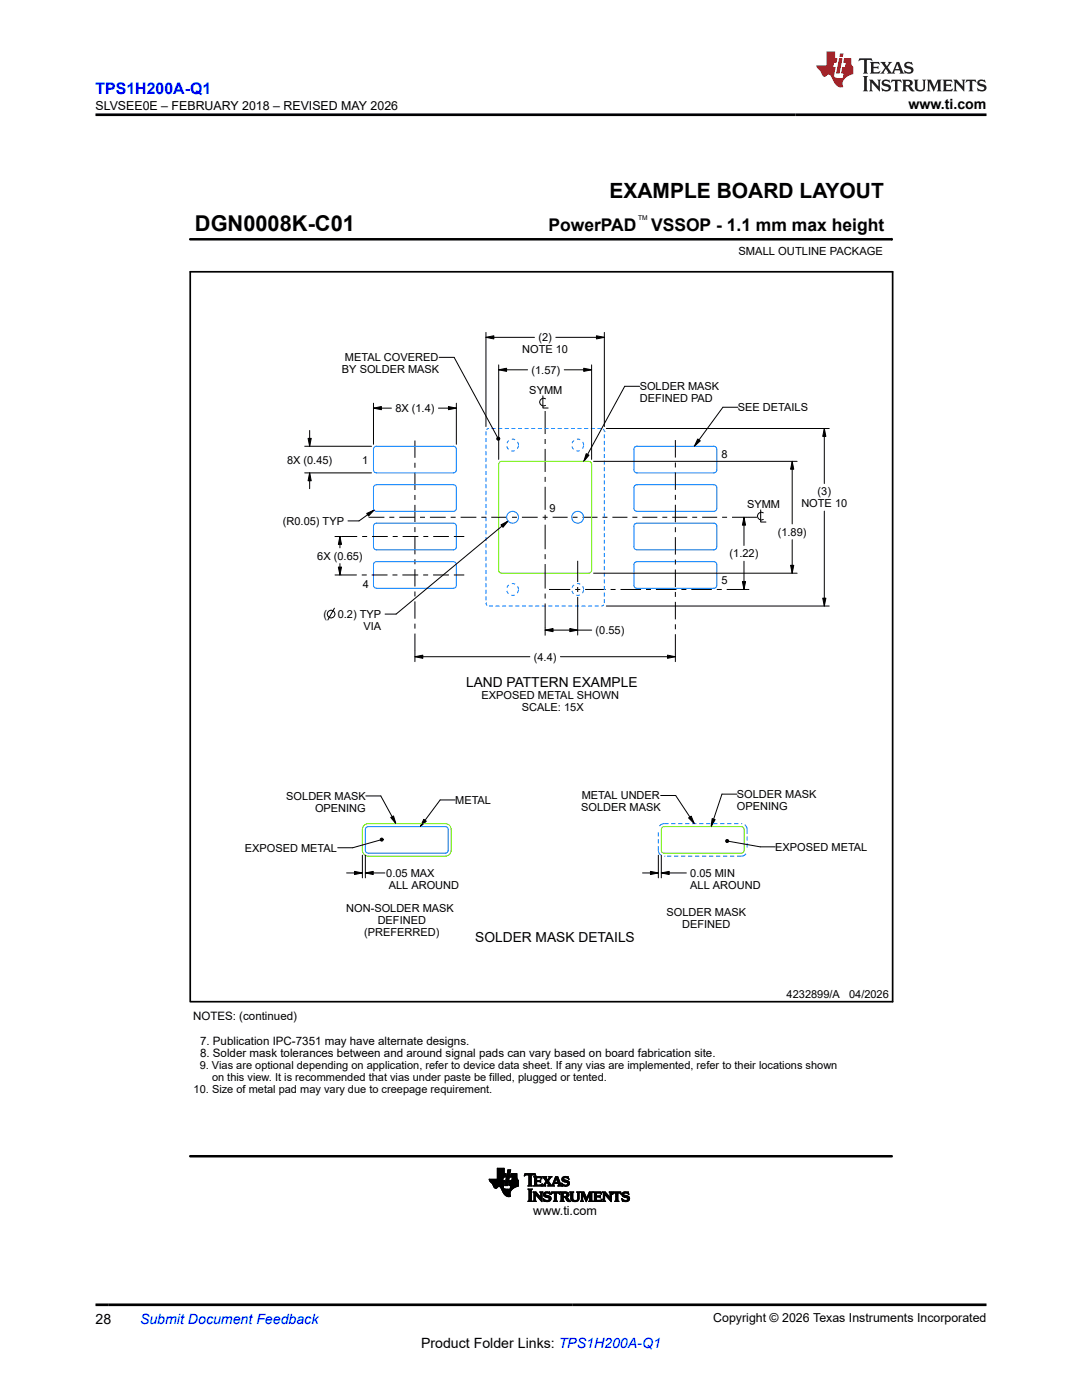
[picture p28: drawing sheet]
<svg xmlns="http://www.w3.org/2000/svg" width="216mm" height="279mm" viewBox="0 0 216 279" stroke-linecap="round" stroke-linejoin="round" font-family="sans-serif">
<defs><g id="words">
<text font-size="4.4" x="38.9" y="46.2">DGN0008K-C01</text>
<text font-size="4.2" x="121.6" y="39.5">EXAMPLE BOARD LAYOUT</text>
<g font-size="3.5">
<text x="109.4" y="46.2">PowerPAD</text>
<text x="129.9" y="46.2">VSSOP - 1.1 mm max height</text>
</g>
<text font-size="3.2" fill="#00f" x="19" y="18.7">TPS1H200A-Q1</text>
<g font-size="2.8">
<text x="181.3" y="21.8">www.ti.com</text>
<text x="19" y="264.2">28</text>
<text x="84" y="269">Product Folder Links: TPS1H200A-Q1</text>
</g>
<text font-size="2.8" fill="#00f" x="27.9" y="264.2">Submit Document Feedback</text>
<g font-size="2.7">
<text x="93" y="137.1">LAND PATTERN EXAMPLE</text>
<text x="94.8" y="188.1">SOLDER MASK DETAILS</text>
</g>
<g font-size="2.5">
<text x="19" y="21.9">SLVSEE0E – FEBRUARY 2018 – REVISED MAY 2026</text>
<text x="106.4" y="242.5">www.ti.com</text>
<text x="142.3" y="263.9">Copyright © 2026 Texas Instruments Incorporated</text>
</g>
<g font-size="2.3">
<text x="38.5" y="203.5">NOTES: (continued)</text>
<text x="39.9" y="208.5">7. Publication IPC-7351 may have alternate designs.</text>
<text x="39.9" y="210.9">8. Solder mask tolerances between and around signal pads can vary based on board fabrication site.</text>
</g>
<g font-size="2.2">
<text x="147.3" y="50.9">SMALL OUTLINE PACKAGE</text>
<text x="104.2" y="70.5">NOTE 10</text>
<text x="107.4" y="68.1">(2)</text>
<text x="68.2" y="74.5">BY SOLDER MASK</text>
<text x="68.8" y="72.1">METAL COVERED</text>
<text x="106.1" y="74.6">(1.57)</text>
<text x="127.6" y="77.9">SOLDER MASK</text>
<text x="78.9" y="82.2">8X (1.4)</text>
<text x="105.6" y="78.7">SYMM</text>
<text x="127.6" y="80.2">DEFINED PAD</text>
<text x="147.2" y="82.1">SEE DETAILS</text>
<text x="57.3" y="92.5">8X (0.45)</text>
<text x="72.3" y="92.6">1</text>
<text x="144" y="91.5">8</text>
<text x="149.1" y="101.4">SYMM</text>
<text x="159.9" y="101.2">NOTE 10</text>
<text x="163.1" y="98.9">(3)</text>
<text x="56.4" y="104.7">(R0.05) TYP</text>
<text x="109.6" y="102.2">9</text>
<text x="155.2" y="106.9">(1.89)</text>
<text x="63.3" y="111.7">6X (0.65)</text>
<text x="145.6" y="111.2">(1.22)</text>
<text x="72.4" y="117.3">4</text>
<text x="144" y="116.6">5</text>
<text x="64.6" y="123.3">(</text>
<text x="67.4" y="123.3">0.2) TYP</text>
<text x="72.5" y="125.7">VIA</text>
<text x="106.5" y="131.9">(4.4)</text>
<text x="118.9" y="126.5">(0.55)</text>
<text x="96.1" y="139.5">EXPOSED METAL SHOWN</text>
<text x="104.1" y="141.9">SCALE: 15X</text>
<text x="57.1" y="159.6">SOLDER MASK</text>
<text x="62.9" y="162">OPENING</text>
<text x="90.8" y="160.4">METAL</text>
<text x="116" y="161.9">SOLDER MASK</text>
<text x="116.1" y="159.5">METAL UNDER</text>
<text x="147.1" y="159.3">SOLDER MASK</text>
<text x="147.1" y="161.6">OPENING</text>
<text x="48.8" y="170">EXPOSED METAL</text>
<text x="154.7" y="169.8">EXPOSED METAL</text>
<text x="77.1" y="175">0.05 MAX</text>
<text x="77.6" y="177.4">ALL AROUND</text>
<text x="137.7" y="175">0.05 MIN</text>
<text x="137.7" y="177.4">ALL AROUND</text>
<text x="69.1" y="182">NON-SOLDER MASK</text>
<text x="75.4" y="184.4">DEFINED</text>
<text x="133" y="182.8">SOLDER MASK</text>
<text x="136.1" y="185.2">DEFINED</text>
<text x="72.7" y="186.7">(PREFERRED)</text>
<text x="157" y="199.1">4232899/A</text>
<text x="169.4" y="199.1">04/2026</text>
<text x="39.9" y="213.3">9. Vias are optional depending on application, refer to device data sheet. If any vias are implemented, refer to their locations shown</text>
<text x="42.3" y="215.7">on this view. It is recommended that vias under paste be filled, plugged or tented.</text>
<text x="38.6" y="218">10. Size of metal pad may vary due to creepage requirement.</text>
</g>
<text font-size="1.3" x="127.3" y="43.9">TM</text>
</g></defs>
<g fill="none" stroke="#000" stroke-width=".2">
<path d="M37.9 47.8h140.1M178 47.6v.4M87.6 71.3h3l8.7 16M97 67.3l1.5-.3v.6zM97 66.3v18.8M97 67.3h9.6M99.5 73.8l1.6-.3v.6zM99.5 72.8v18.9M99.5 73.8h5.8M108.3 79v2.4h1.1M108.9 79.6a.77 .77 0 0 0-1.2 .6 .77 .77 0 0 0 1.2 .7M110.9 67.3h9.7"/>
<path d="M112.6 73.8h5.4M116.5 73.5l1.5 .3-1.5 .3zM118 72.8v18.9M119 67l1.6 .3-1.6 .3zM120.6 66.3v18.8M127.6 77.1h-2.9l-8.2 15M60.8 94.4h13.3M60.8 89.1h13.3M61.5 87.5h.6l-.3 1.6zM61.8 94.4l.3 1.5h-.6zM61.8 85.9v3.2M61.8 94.4v3.1"/>
<path d="M74.5 81.5l1.6-.4v.7zM74.5 80.5v8.2M74.5 81.5h3.6M82.8 87.9v3.5M82.8 92.4v.9M82.8 94.3v3.5M82.8 98.8v1M87.5 81.5h3.6M89.5 81.1l1.6 .4-1.6 .3zM91.1 80.5v8.2M99.1 87.4l.3-.2 .2 .1 .1 .3-.1 .2-.2 .1-.3-.2zM108.8 82v4.6"/>
<path d="M108.8 87.6v1M108.8 89.6v4.6M108.8 95.2v1M108.8 97.2v4.5M117 90.5l.5 .3-1 1.3zM118.4 92.1h40.7M121 85.5h44.5M134.8 87.8v3.5M134.8 92.3v1M134.8 94.3v3.5M134.8 98.8v1M139.2 87.6l.5 .4-1.1 1.1z"/>
<path d="M147.2 81.3h-3l-5.6 7.8M158.1 92.1l.3 1.5h-.6zM158.1 92.1v12.5M164.5 85.5l.3 1.6h-.6zM164.5 85.5v11M66.8 107.1h4.5M66.8 114.7h4.4M67.5 113.2h.6l-.3 1.5zM67.8 107.1l.3 1.5h-.6zM67.8 107.1v2.2M67.8 112.5v2.2M72.2 114.7h1"/>
<path d="M72.3 107.1h1M73.2 102.5l1.4-.7-1.1 1.2zM73.6 103.2h3.1M74.2 114.7h3.1M74.2 107.1h3.2M74.6 101.8l-3 2.2h-2.2M77.7 103.2h1M78.3 114.7h1M78.4 107.1h1M79.7 103.2h3.1M80.3 114.7h3.1M80.3 107.1h3.2"/>
<path d="M82.8 100.8v3.4M82.8 105.2v1M82.8 107.2v3.4M82.8 111.6v1M82.8 113.6v3.5M82.8 118v1M83.8 103.2h1M84.4 114.7h1M84.5 107.1h1M85.8 103.2h3.1M86.4 114.7h3.2M86.4 107.1h3.2"/>
<path d="M89.9 103.2h1M90.6 114.7h2M90.6 107.1h2M91.9 103.2h3.2M96 103.2h1M98 103.2h3.2M100 104.8l1.4-.8-1 1.2zM101.4 104l-22.4 18.6M102.2 103.2h1M104.1 103.2h3.2M108.3 103.2h1M108.8 102.7v1"/>
<path d="M108.8 104.7v4.9M108.8 110.6v1M108.8 112.6v4.9M108.8 118.5v.9M109.6 117.6h4.2M110.3 103.2h3M114.3 103.2h.9M114.8 117.6h1M115.3 111.9v4.3M115.3 117.1v1M115.3 119.1v7.6M116.2 103.2h3"/>
<path d="M116.8 117.6h4.1M118.4 114.4h40.7M120.2 103.2h1M121.8 117.6h1M122.2 103.2h3M123.8 117.6h4.1M126.2 103.2h1M128.2 103.2h3M128.9 117.6h1M130.9 117.6h4.1M132.2 103.2h.9M134.1 103.2h3"/>
<path d="M134.8 100.7v3.5M134.8 105.2v1M134.8 107.2v3.5M134.8 111.7v1M134.8 113.7v3.4M134.8 118.1v1M136 117.6h1M137.9 117.6h4.1M138.1 103.2h1M140.1 103.2h3M143 117.6h1M144.1 103.2h1"/>
<path d="M145 117.6h4.4M146.1 103.2h4.9M148.1 116.1h.7l-.3 1.5zM148.5 103.2l.3 1.6h-.7zM148.5 103.2v5.7M148.5 112v5.6M151.8 101.8v2.4h1M152.3 102.3a.77 .77 0 0 0-1.2 .7 .77 .77 0 0 0 1.2 .7M157.8 112.8h.6l-.3 1.6zM158.1 107.7v6.7M164.2 119.4h.6l-.3 1.5zM164.5 102v18.9"/>
<path d="M66.7 121.4l-1.3 2.3M76.8 122.6h2.2M82.8 131.1l1.6-.4v.7zM82.8 120v3.5M82.8 124.5v1M82.8 126.4v5.6M82.8 131.1h22.9M108.8 125.8l1.6-.4v.7zM108.8 120.4v6.4M108.8 125.8h9.3M111.8 131.1h23M113.7 125.4l1.6 .4-1.6 .3z"/>
<path d="M121 120.9h44.5M133.2 130.7l1.6 .4-1.6 .3zM134.8 120.1v3.5M134.8 124.6v1M134.8 126.6v5.4M73 158.8h3l3 5.6M90.8 159.6h-3l-3.9 5.4M131.8 158.8h3l3.7 5.6M147.1 158.5h-3l-2.2 6.5M69.2 174.2h3.1M70.7 173.9l1.6 .3-1.6 .3zM72.3 170.7v4.5"/>
<path d="M72.9 174.2l1.6-.3v.6zM72.9 170.7v4.5M72.9 174.2h3.9M75.9 167.6l-5.5 1.6h-3M75.9 167.4l.2-.1h.3l.1 .3-.1 .2-.3 .1-.2-.2zM78 163.1l.5-.3 .5 1.6zM84.6 163.5l.5 .4-1.2 1.1zM128.2 174.2h3.2M129.8 173.9l1.6 .3-1.6 .3zM131.4 170.7v4.5M132 174.2l1.5-.3v.6zM132 174.2h5"/>
<path d="M132 170.7v4.5M137.4 163.2l.5-.3 .6 1.5zM142.1 163.4l.6 .2-.8 1.4zM144.8 167.7l.2-.2 .3 .1 .1 .2-.1 .3h-.3l-.2-.1zM145.4 167.9l6.3 1.1h3M97.6 235.4h2.7M97.6 235.5h2.7M97.7 235.6h2.6M97.7 235.6h3l-.3 1.2M97.7 235.7h3M97.8 235.8h2.9M97.8 235.8h2.8"/>
<path d="M97.9 235.9h2.7M98 236h2.6M98.1 236.1h2.5M98.2 236.2h2.4M98.3 236.3h2.3M98.3 236.3h2.2M98.3 236.4h2.2M98.4 236.4h2.1M98.4 236.5h2.1M98.4 236.6h2.1M98.5 236.7h2M98.5 236.8h2"/>
<path d="M98.5 236.8h.9M98.6 236.9h.7M98.6 237h.6M98.7 237.1h.4M98.8 237.1h.3M99.2 235.3h1.1M99.2 235.3h1.2M99.2 235.2h1.2M99.2 235.1h1.2M99.2 235h1.2M99.2 234.2h1.8l-.2 .7h-1.6M99.2 234.9h1.6"/>
<path d="M99.2 234.8h1.6M99.2 234.8h1.7M99.2 234.7h1.7M99.2 234.6h1.7M99.2 234.5h1.7M99.2 234.4h1.7M99.2 234.3h1.7M99.2 234.3h1.8M99.2 234.1h1.4M99.2 234h1.4M99.2 233.9h1.4M99.2 233.8h1.4"/>
<path d="M99.2 233.7h1.4M99.2 233.6h1.4M99.2 233.5h1.4M99.2 233.4h1.4M99.2 233.3h1.4M99.2 233.2h1.4M99.7 236.8h.7M99.8 236.9h.6M99.9 236.9h.5M99.9 237h.5M99.9 237.1h.5M100 237.1h.5"/>
<path d="M100 237.2h.5M100 237.3h.6M100.1 237.3h.9M100.1 237.4h2.1M100.1 237.4h2M100.2 237.5h1.8M100.2 237.6h1.8M100.2 237.6h1.7M100.3 237.7h1.6M100.3 237.8h1.6M100.3 237.8h1.5M100.3 235.4l-2.7-.1 1.1 1.8h.3l.4-.3 .4 .1 .8 1.4 .6 .5 .7-.1-.1-.8 .6-.7"/>
<path d="M100.3 237.9h1.5M100.4 237.9h1.4M100.4 238h1.4M100.4 234.9l-.1 .7M100.4 236.8l.1 .3 .2 .2h1.5M100.4 238.1h1.4M100.5 238.1h1.3M100.5 238.2h1.3M100.6 238.3h1.2M100.6 234.2v-1.1h-1.4v2.2M100.7 238.4h1.1M100.7 236.6h.6"/>
<path d="M100.8 236.5h.5M100.8 236.4h.5M100.8 238.5h1M100.8 236.3h.5M100.8 236.3h.6M100.8 236.2h.6M100.8 236.1h.6M100.9 236h.5M100.9 238.6h.9M100.9 235.9h.5M100.9 235.8h.5M100.9 235.8h.6"/>
<path d="M100.9 235.7h.6M100.9 235.6h.6M101 235.5h.5M101 235.4h.5M101 235.3h.5M101 235.3h.6M101 235.2h.6M101 235.1h.6M101 238.7h.9M101.1 235h.5M101.1 234.9h.5M101.1 234.8h.5"/>
<path d="M101.1 234.8h.6M101.1 234.7h.6M101.1 234.6h.6M101.2 234.5h.5M101.2 234.4h.5M101.2 238.8h.6M101.2 234.3h.5M101.2 234.2h.6l-.5 2.4h-.6zM101.3 233.9h.5M101.3 233.8h.5M101.3 233.7h.6M101.3 233.6h.6"/>
<path d="M101.3 233.5h.6M101.4 233.5h.5l-.1 .5h-.6zM101.5 238.8h.1M101.6 236.5h1.9M101.6 236.4h1.9M101.6 236.4v.2h.3l-.1 .7M101.6 236.4h1.8M101.6 236.6h1.8M101.6 236.3h1.9M101.6 236.3v.1M101.6 236.3h1.8M101.6 236.2h1.8"/>
<path d="M101.6 236.1h1.9M101.6 236h1.9M101.7 235.9h1.7M101.7 235.9h1.8M101.7 235.8h1.8M101.7 235.7h1.7M101.8 237.3h.5M101.8 237.2h.6M101.8 237.1h.7M101.8 237.1h.8M101.8 237h.9M101.9 236.9h.9"/>
<path d="M101.9 234.9h1.2M101.9 236.9h1M101.9 234.8h1.2M101.9 236.8h1.2M101.9 236.8h1.4M101.9 234.7h1.2M101.9 236.7h1.5M101.9 234.6h1.2M101.9 236.6h1.5M101.9 234.5h1.2M102 234.4h1.1M102 234.3h1.1"/>
<path d="M102.1 235.6h1.3M102.1 235.5h1.3M102.2 235.4h1.1M102.2 235.3h1M102.2 235.2h1M102.2 235.1h1M102.2 235.1h.9M102.2 235h.9M102.3 234.9l-.2 .7M103.1 234.9h-1.2l.1-.7h1.1l.1 .9 .3 .5v1.1M103.4 236.7l-1 .5M103.4 235.6h-1.7l-.1 .7"/>
<path d="M104.6 234.6h.1M104.6 234.5h.2M104.7 234.5h2.2M104.7 234.4h2.1M104.7 234.3h2.1M105.4 236.7h.8M105.4 234.5l.1 .1M105.4 234.5l-.8 .2 .2-.5h2l.1 .5-.5-.2-.4 .1M105.4 237.4h.8M105.5 239.7h.6M105.5 236.6h.5M105.5 234.5h.5"/>
<path d="M105.5 237.5h.5M105.5 236.5h.5M105.5 236.4l-.1 .3M105.5 236.4h.5M105.5 236.3h.5M105.5 236.2h.5M105.5 236.1h.5M105.5 236h.5M105.5 235.9h.5M105.5 235.8h.5M105.5 235.7h.5M105.5 235.6h.5"/>
<path d="M105.5 235.5h.5M105.5 235.4h.5M105.5 235.3h.5M105.5 235.2h.5M105.5 235.1h.5M105.5 235h.5M105.5 234.9h.5M105.5 234.8h.5M105.5 234.7h.5M105.5 234.6h.5M105.5 234.6v1.8M105.6 239.6h.4"/>
<path d="M105.6 237.5h.4M105.6 239.5l-.2 .2h.8M105.6 239.4h.4M105.6 239.3h.4M105.6 239.2h.4M105.6 239.1h.4M105.6 239h.4M105.6 238.9h.4M105.6 238.8h.4M105.6 238.7h.4M105.6 238.6h.4M105.6 238.5h.4"/>
<path d="M105.6 238.4h.4M105.6 238.3h.4M105.6 238.2h.4M105.6 238.1h.4M105.6 238h.4M105.6 237.9h.4M105.6 237.8h.4M105.6 237.7h.4M105.6 237.6h.4M106 234.6v1.8M106 236.4l.2 .3M106 239.5h-.4v-1.9l-.2-.3h.8l-.2 .3v1.9l.2 .3-.8-.1"/>
<path d="M106.4 237.9h.5M106.5 238h.5M106.5 236.7h1.6M106.5 239.7h.4M106.5 238.1h.6M106.5 239.6h.3M106.6 234.9h1.4M106.6 239.5h.2l.2 .3-.6-.1M106.6 239.4h.2M106.6 239.3h.2M106.6 239.2h.2M106.6 239.1h.2"/>
<path d="M106.6 239h.2M106.6 238.9h.2M106.6 238.8h.2M106.6 238.7h.2M106.6 238.6h.2M106.6 238.5h.2M106.6 238.4h.2M106.6 238.3h.7M106.6 238.2h.7M106.6 238.2h.6M106.6 236.6h1.5M106.7 235h1.3"/>
<path d="M106.7 236.5h.4M106.7 235.1h.4M106.7 236.4l-.2 .3M106.7 235.6h.9l.3-.2v.6l-.3-.2-.9 .1M106.7 236.4h.4M106.7 236.3h.4M106.7 236.2h.4M106.7 236.1h.4M106.7 236h.4M106.7 235.8h1.2M106.7 235.7h1.2M106.7 235.5h.4"/>
<path d="M106.7 235.4h.4M106.7 235.3h.4M106.7 235.2h.4M106.7 234.5h.2M106.8 239.5v-1.1l1.4 1.4v-1.7l.1-.2h-.6l.2 .2v.9l-1-1.1h-.5l.2 .2v1.4l-.2 .2h.6M106.8 234.6h.1M106.9 238.4h.5M106.9 238.5h.6M107 238.6h.6M107.1 236.4v.1h.6l.5-.2-.2 .4h-1.5M107.1 235.2l.1-.2h.5l.4 .3M107.1 235.2v.4"/>
<path d="M107.1 235.8v.6M107.1 238.7h.5M107.2 238.8h.5M107.3 238.9h.5M107.3 238.9h.9M107.4 239h.8M107.5 239.1h.7M107.6 239.2h.6M107.6 239.3h.6M107.7 235.6h.2M107.7 239.4h.5M107.7 237.9h.6"/>
<path d="M107.7 235.9h.2M107.8 236.5h.3M107.8 239.5h.4M107.8 235.5h.1M107.8 236h.1M107.8 235.1h.3M107.8 238h.4M107.9 239.6h.3M107.9 238.1h.3M107.9 238.2h.3M107.9 238.9h.3M107.9 238.8h.3"/>
<path d="M107.9 238.7h.3M107.9 238.6h.3M107.9 238.5h.3M107.9 238.4h.3M107.9 238.3h.3M108 239.7h.2M108 235.2h.1M108 236.4h.2M108.1 235.2h.1M108.1 235.3l-.1-.5h-1.5l.2 .3v1.3M108.1 236.3h.1M108.2 236.7h.7"/>
<path d="M108.3 234.9h.7M108.4 236.6h.3M108.4 235h.6M108.4 239.3h.2M108.4 239.4h.3M108.4 238.4h.4M108.4 238.3h.4M108.4 238.5h.5M108.5 239.5h.3M108.5 238.2h.3M108.5 236.5h.3M108.5 238.6h.8"/>
<path d="M108.5 235.1h.5M108.5 239.6h.6M108.5 238.2h.4M108.5 239.7h1.3M108.5 238.7h1.1M108.5 236.4h.3M108.5 239.7h.1M108.5 235.2h.5M108.6 238.1h1.2M108.6 236.3h.3M108.6 238.8h1.2M108.6 235.2h.5"/>
<path d="M108.7 238h1M108.7 236.2h.2M108.7 235.3h.5M108.7 236.1h.3M108.7 238.9h1.2M108.7 235.4h.5M108.8 236h.2M108.8 235.5h.7M108.8 239.7h.8M108.8 237.9h.6M108.8 236h.8M108.8 235.6h.7"/>
<path d="M108.9 236.7l-.2-.2 .4-.6 .4 .6-.2 .2M108.9 235.9h.6M108.9 235.7h.5M109 235.8h.5M109 235.8l-.6 .7-.2 .2M109 238.9h.9M109.2 236h.5M109.2 236.1h.5M109.3 239.6h.5M109.3 236.2h.5M109.3 236.7h1.3M109.3 235.4h.3"/>
<path d="M109.4 236.3h.4M109.4 239h.5M109.4 235.3h.3M109.4 235.7l.8-.9h-.7l.1 .2-.3 .5-.3-.5 .1-.2h-.9l.8 1M109.4 235.7l.7 .9 .8-1.8h.4l.6 1.6 .2 .3M109.4 236.4h.5M109.5 235.2h.2M109.5 238.2h.3M109.5 236.5h.5M109.5 236.6h.5M109.5 239.5h.4M109.5 235.2h.3"/>
<path d="M109.5 239.1h.5M109.6 234.9h.5M109.6 239.4h.3M109.6 235.1h.3M109.6 239.2h.4M109.6 239.3h.4M109.6 237.9h.1M109.6 235h.3M109.6 238.2h.2M109.7 238.3h.1M109.8 238.4l-.6-.3-.4 .2 .1 .2 .9 .3 .2 .4M109.8 238.4l-.1-.5-1 .1-.2 .3v.4l1 .4 .1 .3-.5 .2-.7-.4 .1 .6h.6l.6-.1 .3-.5"/>
<path d="M109.9 238.4l.3-.3h.4v1.4l-.2 .2h.8M109.9 238.4l.2-.5h1.5l.1 .5M109.9 238.3h.1M110 238.2h.1M110 238.2h.2M110 238.1h1.7M110 238h1.6M110.1 237.9h1.5M110.1 236.6h.4M110.2 236.5h.3M110.2 236.4h.3M110.3 236.3h.2"/>
<path d="M110.3 236.2h1.5M110.4 236.1h1.4M110.4 236h1.4M110.4 236h1.3M110.5 235.9h.2M110.5 235.8h.2M110.5 236.4l.1 .3M110.5 235.7h.3M110.6 235.6h.2M110.6 239.7h.5M110.6 236.2l-.1 .2M110.6 235.5h.2"/>
<path d="M110.6 239.6h.4M110.6 238.2h.4M110.6 239.5h.4M110.6 239.4h.4M110.6 239.3h.4M110.6 239.2h.4M110.6 239.1h.4M110.6 239h.4M110.6 238.9h.4M110.6 238.8h.4M110.6 238.7h.4M110.6 238.6h.4"/>
<path d="M110.6 238.5h.4M110.6 238.4h.4M110.6 238.3h.4M110.6 235.4h.3M110.7 235.3h.2M110.7 236l.3-.9 .3 .9M110.7 235.2h.2M110.7 235.2h.7M110.8 235.1h.6M110.8 235h.6M110.8 234.9h.5M111 235.2h.5"/>
<path d="M111.1 235.3h.4M111.1 235.4h.4M111.1 235.5h.5M111.2 235.6h.4M111.2 235.7h.4M111.2 235.8h.5M111.2 235.9h.5M111.3 236.7h.8M111.4 236.2v.2M111.4 236.3h.5M111.4 236.4h.5M111.4 236.4l-.1 .3"/>
<path d="M111.5 238.2h.2M111.5 236.6h.5M111.5 236.5h.4M111.6 238.2h.1M111.7 238.3h.1M111.7 238.4l-.3-.3h-.4v1.4l.2 .3-.8-.1M111.8 239.7l.8 .1-.2-.3v-.5h.2l.7 .7 .6 .1M111.8 237.9h1.2M111.9 238h1.4M111.9 239.7h.5M112 238.1h1.4M112 239.6h.4"/>
<path d="M112 239.5h.4M112 239.4h.4M112 239.3h.4M112 239.2h.4M112 239.1h.4M112 239h.4M112 238.9h1.1M112 238.9h1.2M112 238.8h1.4M112 238.7h.4M112 238.6h.4M112 238.5h.4"/>
<path d="M112 238.4h.4M112 238.3h.4M112 238.2h.4M112.1 236.2h.1M112.1 236.1h.1M112.1 236.3h.2M112.1 235.3h.4M112.1 235.4h.4M112.1 235.2h.4M112.1 236.4h.3M112.1 235.5h.7M112.2 236.5h.4"/>
<path d="M112.2 235.6h1M112.2 236.6h1.3M112.2 235.1h.4M112.2 236.7h.1M112.2 235.7h1.2M112.2 235h1.2M112.4 235.8h1.1M112.4 234.9h1M112.4 238.3l.1-.2 .5 .1v.4l-.3 .2M112.4 238.3v.5h.3M112.4 236.7h.9M112.6 235.9h1"/>
<path d="M112.6 234.8h.4M112.7 236.7h.3M112.8 239h.5M112.9 239.1h.4M112.9 239.2h.5M113 239.3h.4M113 236h.6M113 238.2h.5M113 238.7h.4M113 239.4h.5M113 238.9l.9 .9M113 238.9l.5-.3-.1-.6-.5-.1h-1.1l.2 .2v1.4l-.2 .2h.8"/>
<path d="M113 238.9h.1M113 239.5h.6M113 238.6h.5M113.1 236.5h.4M113.1 238.5h.4M113.1 238.3h.4M113.1 235.1h.3M113.1 238.4h.4M113.1 239.6h.5M113.2 239.7h.5M113.2 236h.4M113.2 236.4h.4"/>
<path d="M113.3 236.1h.3M113.3 236.3h.3M113.3 235.2h.2M113.3 236.2h.3M113.3 239.7h.6M113.4 235.2h.1M113.5 235.3h.1M113.5 235.3l-.1-.5h-.8l-.4 .2-.1 .3 .1 .3 .9 .4 .2 .3-.2 .2h-.3l-.7-.4 .1 .6h.9l.4-.2 .1-.6-.6-.3M113.5 235.3l-.5-.2h-.5v.3l.6 .2M113.7 237.9h.8M113.8 238h.6M113.9 238.1h.4"/>
<path d="M113.9 239.1h.4M113.9 239h.4M113.9 238.9h.4M113.9 238.8h.4M113.9 238.7h.4M113.9 238.6h.4M113.9 238.5h.4M113.9 238.4h.4M113.9 238.3h.4M113.9 238.2h.4M113.9 239.2h.4M113.9 239.3h.4"/>
<path d="M113.9 239.4h.4M114 239.5h.4M114 239.6h.6M114.1 239.7h1.2M114.3 239.1v-1l.2-.2h-.8l.2 .2v1.1M114.3 239.1l.1 .4 .4 .1 .4-.1 .1-.4M114.3 239.7h.9M115 239.6h.4M115.1 237.9h.6M115.2 239.5h.3M115.2 238h.4M115.2 239.4h.3"/>
<path d="M115.3 239.3h.2M115.3 238.1h.3M115.3 239.2h.2M115.3 239.1v-1l-.2-.2h.6l-.2 .2v1M115.3 239.1h.2M115.3 239h.2M115.3 238.9h.2M115.3 238.8h.2M115.3 238.7h.2M115.3 238.6h.2M115.3 238.5h.2M115.3 238.4h.2"/>
<path d="M115.3 238.3h.2M115.3 238.2h.2M115.5 239.1l-.1 .5-.6 .2-.7-.1-.2-.5M115.8 239.7h.6M115.8 237.9h.7M115.9 238h.7M116 239.7h.3M116 238.1h.6M116 239.6h.3M116 239.5h.3M116 239.4h.3M116 239.3h.3"/>
<path d="M116 239.2h.3M116 239.1h.3M116 239h.3M116 238.9h.3M116 238.8h.3M116 238.7h.3M116 238.6h.3M116 238.5h.3M116 238.4h.3M116 238.3h.7M116 238.2h.7M116 238.2h.6"/>
<path d="M116.3 238.4h.5M116.4 238.5h.4M116.4 238.6h.4M116.4 238.7h.5M116.5 238.8h.4M116.5 238.9h.5M116.6 238.9h.4M116.6 239h.4M116.6 239.1h.7M116.7 239.2h.6M116.7 239.3h.5M116.8 239.4h.4"/>
<path d="M116.8 239.5h.3M116.8 239.6h.3M116.9 239.7h.2M116.9 239.7h.1M117.1 239h.2M117.1 238.9h.3M117.2 238.9h.2M117.2 238.8h.2M117.3 238.7h.2M117.3 238.6h.2M117.3 238.5h.3M117.4 238.4h.2"/>
<path d="M117.4 238.3h.7M117.4 238.2h.7M117.5 238.2h.6M117.5 239.7l.8 .1-.2-.3v-1.4l.2-.2h-.7l-.5 1.2-.6-1.2h-.7l.2 .2v1.4l-.2 .3h.6l-.1-.3v-1.2l.6 1.5 .8-1.5v1.2l-.2 .2h.8M117.5 238.1h.6M117.6 238h.6M117.6 237.9h.7M117.6 239.7h.5M117.7 239.6h.4M117.7 239.5h.4M117.7 239.4h.4M117.7 239.3h.4"/>
<path d="M117.7 239.2h.4M117.7 239.1h.4M117.7 239h.4M117.7 238.9h.4M117.7 238.8h.4M117.7 238.7h.4M117.7 238.6h.4M117.7 238.5h.4M117.7 238.4h.4M118.4 237.9h1.5M118.5 238h1.4M118.6 239.7h1.4"/>
<path d="M118.6 238.1h1.4M118.6 239.6h1.5M118.6 239.5h.4M118.6 238.2h.4M118.6 239.4h.4M118.6 239.3h.4M118.6 239.2h.4M118.6 239.1h.4M118.6 239h.4M118.6 238.9h.4M118.6 238.9h1.2M118.6 238.8h1.2"/>
<path d="M118.6 238.7h1.2M118.6 238.6h.4M118.6 238.5h.4M118.6 238.4h.4M118.6 238.3h.4M119.5 238.7l.3-.2v.5l-.8-.1v.6l.2 .1M119.7 238.9h.1M119.7 238.6h.1M119.8 238.2h.2M119.9 239.5h.2M119.9 238.2h.1M120 238.3h.1"/>
<path d="M120 238.3l-.1-.4h-1.5l.2 .2v1.4l-.2 .2h1.6M120 238.3l-.3-.2h-.6l-.1 .6M120 239.4h.1M120.1 239.3l-.5 .3M120.1 239.3l-.1 .5-1.6-.1M120.1 239.3h.1M120.2 237.9h.6M120.3 238h.6M120.3 239.7h.4M120.4 238.1h.5M120.4 239.6h.3M120.4 238.2h.6"/>
<path d="M120.4 239.5h.2l.2 .3-.6-.1M120.4 239.4h.2M120.4 239.3h.2M120.4 239.2h.2M120.4 239.1h.2M120.4 239h.2M120.4 238.9h.2M120.4 238.8h.2M120.4 238.7h.2M120.4 238.6h.2M120.4 238.5h.2M120.4 238.4h.2"/>
<path d="M120.4 238.3h.8M120.4 238.2h.7M120.6 238.4v1.1M120.7 238.4l1.3 1.4v-1.7l.2-.2h-.6l.1 .2v.9l-.9-1.1h-.6l.2 .2v1.4l-.2 .2h.6M120.7 238.4h.5M120.8 238.5h.5M120.9 238.6h.5M120.9 238.7h.6M121 238.8h.6M121.1 238.9h.5M121.2 238.9h.8M121.2 239h.8"/>
<path d="M121.3 239.1h.7M121.4 239.2h.6M121.5 239.3h.5M121.6 239.4h.4M121.6 237.9h.6M121.6 239.5h.4M121.7 238h.4M121.7 239.6h.3M121.7 238.1h.3M121.7 238.9h.3M121.7 238.8h.3M121.7 238.7h.3"/>
<path d="M121.7 238.6h.3M121.7 238.5h.3M121.7 238.4h.3M121.7 238.3h.3M121.7 238.2h.3M121.8 239.7h.2M121.9 239.7h.1M122.2 238.4l.1-.5h1.6l.1 .5M122.2 238.3h.1M122.2 238.2h.2M122.2 238.2h.3M122.3 238.1h1.6"/>
<path d="M122.3 238h1.6M122.3 237.9h1.6M122.8 239.7h.5M122.9 239.6h.4M122.9 238.2h.4M122.9 238.2v1.3l-.2 .2h.8M122.9 239.5h.4M122.9 239.4h.4M122.9 239.3h.4M122.9 239.2h.4M122.9 239.1h.4M122.9 239h.4"/>
<path d="M122.9 238.9h.4M122.9 238.8h.4M122.9 238.7h.4M122.9 238.6h.4M122.9 238.5h.4M122.9 238.4h.4M122.9 238.3h.4M123.3 238.2l-.7-.1-.4 .3M123.7 238.2h.2M123.8 238.2h.2M123.9 238.3h.1M124 238.4l-.3-.3h-.4v1.4l.2 .3-.8-.1"/>
<path d="M124.1 239.3h.1M124.1 239.4h.2M124.1 238.4h.4M124.1 238.3h.4M124.1 238.5h.5M124.1 239.5h.4M124.1 238.2h.4M124.1 238.6h.8M124.2 239.6h.6M124.2 238.2h.3M124.2 239.7h1.2M124.2 238.7h1.1"/>
<path d="M124.2 239.7h.1M124.2 238.1h1.2M124.3 238.8h1.1M124.3 238h1.1M124.4 238.9h1.1M124.5 239.7h.8M124.5 237.9h.6M124.7 238.9h.9M125 239.6h.5M125 239h.6M125.1 238.2h.3M125.2 239.5h.4"/>
<path d="M125.2 239.1h.4M125.2 239.4h.4M125.3 239.2h.3M125.3 239.3h.3M125.3 237.9h.1M125.3 238.2h.2M125.4 238.3h.1M125.5 238.4l-.6-.3-.4 .2 .1 .2 .8 .3 .2 .4M125.5 238.4l-.1-.5-1 .1-.3 .3 .1 .4 1 .4v.3l-.5 .2-.6-.4 .1 .6h.6l.6-.1 .2-.5"/>
<circle cx="66.1" cy="122.6" r=".77"/>
</g>
<g fill="#000">
<path d="M97 67.3l1.5-.3v.6zM99.5 73.8l1.6-.3v.6zM116.5 73.5l1.5 .3-1.5 .3zM119 67l1.6 .3-1.6 .3zM61.5 87.5h.6l-.3 1.6zM61.8 94.4l.3 1.5h-.6zM74.5 81.5l1.6-.4v.7zM89.5 81.1l1.6 .4-1.6 .3zM99.1 87.4l.3-.2 .2 .1 .1 .3-.1 .2-.2 .1-.3-.2zM117 90.5l.5 .3-1 1.3zM139.2 87.6l.5 .4-1.1 1.1zM158.1 92.1l.3 1.5h-.6z"/>
<path d="M164.5 85.5l.3 1.6h-.6zM67.5 113.2h.6l-.3 1.5zM67.8 107.1l.3 1.5h-.6zM73.2 102.5l1.4-.7-1.1 1.2zM100 104.8l1.4-.8-1 1.2zM148.5 103.2l.3 1.6h-.7zM148.1 116.1h.7l-.3 1.5zM157.8 112.8h.6l-.3 1.6zM82.8 131.1l1.6-.4v.7zM108.8 125.8l1.6-.4v.7zM113.7 125.4l1.6 .4-1.6 .3zM133.2 130.7l1.6 .4-1.6 .3z"/>
<path d="M164.2 119.4h.6l-.3 1.5zM70.7 173.9l1.6 .3-1.6 .3zM72.9 174.2l1.6-.3v.6zM75.9 167.4l.2-.1h.3l.1 .3-.1 .2-.3 .1-.2-.2zM78 163.1l.5-.3 .5 1.6zM84.6 163.5l.5 .4-1.2 1.1zM129.8 173.9l1.6 .3-1.6 .3zM132 174.2l1.5-.3v.6zM137.4 163.2l.5-.3 .6 1.5zM142.1 163.4l.6 .2-.8 1.4zM144.8 167.7l.2-.2 .3 .1 .1 .2-.1 .3h-.3l-.2-.1z"/>
</g>
<path d="M38 54.2h140.1v145.7h-140.1z" fill="none" stroke="#000" stroke-width=".34"/>
<path d="M37.9 47.8h140.1M37.9 230.8h140.1" fill="none" stroke="#000" stroke-width=".5"/>
<g fill="none" stroke="#0080ff" stroke-width=".2">
<path d="M74.7 89.2l.4-.1h15.4a.59 .59 0 0 1 .6 .6v4.1a.59 .59 0 0 1-.6 .6h-15.4a.59 .59 0 0 1-.6-.6v-4.1zM74.7 96.9l.4-.2h15.4a.59 .59 0 0 1 .6 .6v4.2a.59 .59 0 0 1-.6 .6h-15.4a.59 .59 0 0 1-.6-.6v-4.2zM97 86.1v.8M97 87.4v.8M97 88.7v.8M97 90.1v.7M97 91.4v.8M97 92.7v.8M97 94v.8M97 95.3v.8M97 96.6v.8M97 98v.7"/>
<path d="M97 99.3v.8M97.1 85.7v.1M97.6 85.5l-.5 .2M98.1 85.5h.8M99.4 85.5h.8M100.7 85.5h.8M102 85.5h.8M103.4 85.5h.8M104.7 85.5h.8M106 85.5h.8M107.3 85.5h.8M108.6 85.5h.8"/>
<path d="M110 85.5h.8M111.3 85.5h.8M112.6 85.5h.8M113.9 85.5h.8M115.2 85.5h.8M116.6 85.5h.8M117.9 85.5h.8M119.2 85.5h.8M120.3 85.6l.3 .5M120.6 86.1h.1M120.6 86.7v.8M120.6 88v.8"/>
<path d="M120.6 89.3v.8M120.6 90.6v.8M120.6 91.9v.8M120.6 93.2v.8M120.6 94.6v.8M120.6 95.9v.8M120.6 97.2v.8M120.6 98.5v.8M120.6 99.8v.8M126.7 96.9l.4-.2h15.3a.59 .59 0 0 1 .6 .6v4.2a.59 .59 0 0 1-.6 .6h-15.3a.59 .59 0 0 1-.6-.6v-4.2zM126.7 89.2l.4-.1h15.3a.59 .59 0 0 1 .6 .6v4.1a.59 .59 0 0 1-.6 .6h-15.3a.59 .59 0 0 1-.6-.6v-4.1zM74.7 112.3l.4-.2h15.4a.59 .59 0 0 1 .6 .6v4.1a.59 .59 0 0 1-.6 .6h-15.4a.59 .59 0 0 1-.6-.6v-4.1z"/>
<path d="M74.7 104.6l.4-.2h15.4a.59 .59 0 0 1 .6 .6v4.1a.59 .59 0 0 1-.6 .6h-15.4a.59 .59 0 0 1-.6-.6v-4.1zM97 100.6v.8M97 101.9v.8M97 103.2v.8M97 104.5v.8M97 105.9v.7M97 107.2v.8M97 108.5v.8M97 109.8v.8M97 111.1v.8M97 112.4v.8M97 113.8v.7"/>
<path d="M97 115.1v.8M97 116.4v.8M97 117.7v.8M97 119v.8M120.6 101.1v.8M120.6 102.5v.8M120.6 103.8v.8M120.6 105.1v.8M120.6 106.4v.8M120.6 107.7v.8M120.6 109v.8M120.6 110.4v.7"/>
<path d="M120.6 111.7v.8M120.6 113v.8M120.6 114.3v.8M120.6 115.6v.8M120.6 116.9v.8M120.6 118.3v.7M120.6 119.6v.8M126.7 112.3l.4-.2h15.3a.59 .59 0 0 1 .6 .6v4.1a.59 .59 0 0 1-.6 .6h-15.3a.59 .59 0 0 1-.6-.6v-4.1zM126.7 104.6l.4-.2h15.3a.59 .59 0 0 1 .6 .6v4.1a.59 .59 0 0 1-.6 .6h-15.3a.59 .59 0 0 1-.6-.6v-4.1zM97 120.3h.1M97 120.4l.2 .4M97.2 120.8h.1"/>
<path d="M97.6 120.9h.7M98.9 120.9h.8M100.2 120.9h.8M101.5 120.9h.8M102.8 120.9h.8M104.2 120.9h.7M105.5 120.9h.8M106.8 120.9h.8M108.1 120.9h.8M109.4 120.9h.8M110.8 120.9h.7M112.1 120.9h.8"/>
<path d="M113.4 120.9h.8M114.7 120.9h.8M116 120.9h.8M117.4 120.9h.7M118.7 120.9h.8M120.3 120.9h-.3M120.3 120.9h.1M120.5 120.7l-.2 .2M120.5 120.7h.1M73.1 165.1l.4-.1h15.3a.59 .59 0 0 1 .6 .6v4.1a.59 .59 0 0 1-.6 .6h-15.3a.59 .59 0 0 1-.6-.6v-4.1zM131.4 168.9v1.1l.5 .6M131.4 166.1v.8"/>
<path d="M131.4 167.5v.8M132.5 170.9h.1M133.1 170.9h.8M133.4 164.4h-1.2l-.6 .5M133.9 164.4h.9M134.5 170.9h.8M135.3 164.4h.9M135.9 170.9h.8M136.7 164.4h.9M137.3 170.9h.8M138.1 164.4h.9M138.7 170.9h.8"/>
<path d="M139.5 164.4h.9M140.1 170.9h.8M140.9 164.4h.9M141.5 170.9h.8M142.3 164.4h.9M142.9 170.9h.8M143.7 164.4h.9M144.3 170.9h.8M145.1 164.4h.8M145.7 170.9h.8M146.5 164.4h.8M147.9 164.4h.1"/>
<path d="M148.6 164.6l.4 .6 .1 1.2M148.9 170.4l-.7 .4-1.1 .1M149.1 166.9v.9M149.1 168.3v.8"/>
<circle cx="102.3" cy="103.2" r="1.18"/>
<circle cx="115.3" cy="103.2" r="1.18"/>
</g>
<path d="M99.7 92.2l.4-.1h17.4a.59 .59 0 0 1 .5 .6v21.1a.59 .59 0 0 1-.5 .6h-17.4a.59 .59 0 0 1-.6-.6v-21.1zM72.5 164.9l.6-.5h.4h15.3a1.18 1.18 0 0 1 1.2 1.2v4.1a1.18 1.18 0 0 1-1.2 1.2h-15.3a1.18 1.18 0 0 1-1.2-1.2v-4.1zM132.1 165.1l.4-.1h15.4a.59 .59 0 0 1 .6 .6v4.1a.59 .59 0 0 1-.6 .6h-15.5l-.4-.3v-.3v-4.1z" fill="none" stroke="#6ef200" stroke-width=".2"/>
<g fill="none" stroke="#0080ff" stroke-width=".2" stroke-dasharray=".7 .7" stroke-linecap="butt">
<circle cx="102.3" cy="88.8" r="1.18"/>
<circle cx="115.3" cy="88.8" r="1.18"/>
<circle cx="102.3" cy="117.6" r="1.18"/>
<circle cx="115.3" cy="117.6" r="1.18"/>
</g>
<path d="M171.5 11.6l-.2 .6 .5-.2h.6v.1v2.2l-.2 .4h1l-.2-.4v-2.2v-.1h.5l.6 .2-.2-.6zM173.6 12.4l.2 .3v1.6l-.2 .4h1.9l.1-.6a1.08 1.08 0 0 1-1.3 .2v-.7h.6l.4 .2v-.7l-.4 .2h-.6v-.5l.2-.2a1 1 0 0 1 1 .3l-.1-.5zM175.7 12.4l.9 1.1-1 1.2h.9l-.2-.2 .5-.8 .4 .8-.2 .2h1.6l-.2-.2 .2-.5h.9l.1 .5-.1 .2h.9l-.2-.4-.8-1.9h-.5l-.9 2.1-.9-1.1 .9-1h-.8l.2 .2-.4 .6-.4-.6 .2-.2zM179 12.8l.4 1h-.7zM180.7 12.5a.65 .65 0 0 0-.2 .7 .65 .65 0 0 0 .6 .5l.6 .1 .1 .3a.79 .79 0 0 1-.7 .4 .79 .79 0 0 1-.7-.5l.1 .7 .2-.1a.93 .93 0 0 0 1.1 0 .93 .93 0 0 0 .4-.9 1.46 1.46 0 0 0-1.2-.6l-.1-.3a1.09 1.09 0 0 1 1.2 .2l-.2-.6-.1 .1-.5-.2zM172.2 15.2l.2 .4v2.2l-.2 .4h1l-.2-.4v-2.2l.2-.4zM173.4 15.9l.2 .4v1.5l-.2 .4h.8l-.3-.4 .1-1.3 1.6 1.8v-2l.2-.4h-.7l.1 .2 .1 1.1-1.2-1.3zM176.2 16a.65 .65 0 0 0-.2 .8 .65 .65 0 0 0 .6 .4l.6 .2 .1 .2a.79 .79 0 0 1-.7 .4 .79 .79 0 0 1-.7-.5l.1 .7 .2-.1a.93 .93 0 0 0 1.1 .1 .93 .93 0 0 0 .4-1 1.46 1.46 0 0 0-1.2-.5l-.1-.4a1.09 1.09 0 0 1 1.2 .2l-.1-.6-.2 .1-.5-.1zM177.9 15.9l-.1 .6a.63 .63 0 0 1 .8-.3v1.6l-.3 .4h1l-.2-.4v-1.6a.66 .66 0 0 1 .8 .3l-.1-.6zM180 15.9l.2 .4v1.5l-.2 .4h1l-.2-.2-.1-.7h.5l.1 .2a.79 .79 0 0 0 1.2 .6l-1-.9a.61 .61 0 0 0 .6-.6 .61 .61 0 0 0-.5-.7zM180.8 16.2h.1a.47 .47 0 0 1 .5 .1 .47 .47 0 0 1 .1 .5l-.1 .1-.7 .1zM182.3 15.9l.2 .2a2.27 2.27 0 0 0 .4 2 1.04 1.04 0 0 0 1.7-.7v-1.3l.2-.2h-.8l.2 .4v1.1a.6 .6 0 0 1-.6 .6 .6 .6 0 0 1-.6-.6v-1.1l.3-.4zM184.9 15.9l.2 .4v1.5l-.2 .4h.8l-.3-.4v-1.4l.9 1.9 .9-1.9v1.4l-.3 .4h1l-.2-.4v-1.5l.2-.4h-.8l-.7 1.5-.6-1.5zM188.1 15.9l.2 .4v1.5l-.2 .4h1.9l.1-.6a1.09 1.09 0 0 1-1.3 .2v-.7h.6l.4 .2v-.6l-.4 .2h-.6v-.6l.2-.1a1.01 1.01 0 0 1 1 .3l-.1-.6zM190.2 15.9l.3 .4v1.5l-.3 .4h.8l-.2-.4v-1.3l1.6 1.8v-2l.2-.4h-.7l.2 .2v1.1l-1.2-1.3zM192.8 15.9l-.1 .6a.63 .63 0 0 1 .8-.3v1.6l-.3 .4h1l-.2-.4v-1.6a.66 .66 0 0 1 .8 .3l-.1-.6zM195.2 16a.65 .65 0 0 0-.2 .8 .65 .65 0 0 0 .6 .4l.6 .2 .2 .2a.79 .79 0 0 1-.7 .4 .79 .79 0 0 1-.7-.5l.1 .7 .2-.1a.93 .93 0 0 0 1 .1 .93 .93 0 0 0 .5-1 1.46 1.46 0 0 0-1.3-.5v-.4a1.09 1.09 0 0 1 1.2 .2l-.2-.6-.2 .1-.5-.1z" fill="#231f20"/>
<path d="M164.9 10.3v2.7h-2l.1 .4 .8 1a.95 .95 0 0 0 1 .9 .59 .59 0 0 1 .5-.4 .59 .59 0 0 1 .5 .3l.4 .8a1.59 1.59 0 0 0 2.1 1.4 1.61 1.61 0 0 1 1-2.3l1-.3-.1-1.5a1.59 1.59 0 0 1-.3-1.7h-1.5l-.2 .9h.6l-.2 .9h-.5l-.2 .9v.3l.4 .1-.1 .9h-.7a.73 .73 0 0 1-1-.7l.3-1.5h-.5l.1-.9h.5l.2-.9h-.5v-1.3zM167.4 11.6l-.6 3.1h.7l.6-3.1zM167.6 10.7l-.1 .6h.7l.1-.6z" fill="#ed1c24"/>
<path d="M19 22.9h177.8M19 260.4h177.8" fill="none" stroke="#000" stroke-width=".53"/>
<use href="#words"/>
</svg>
